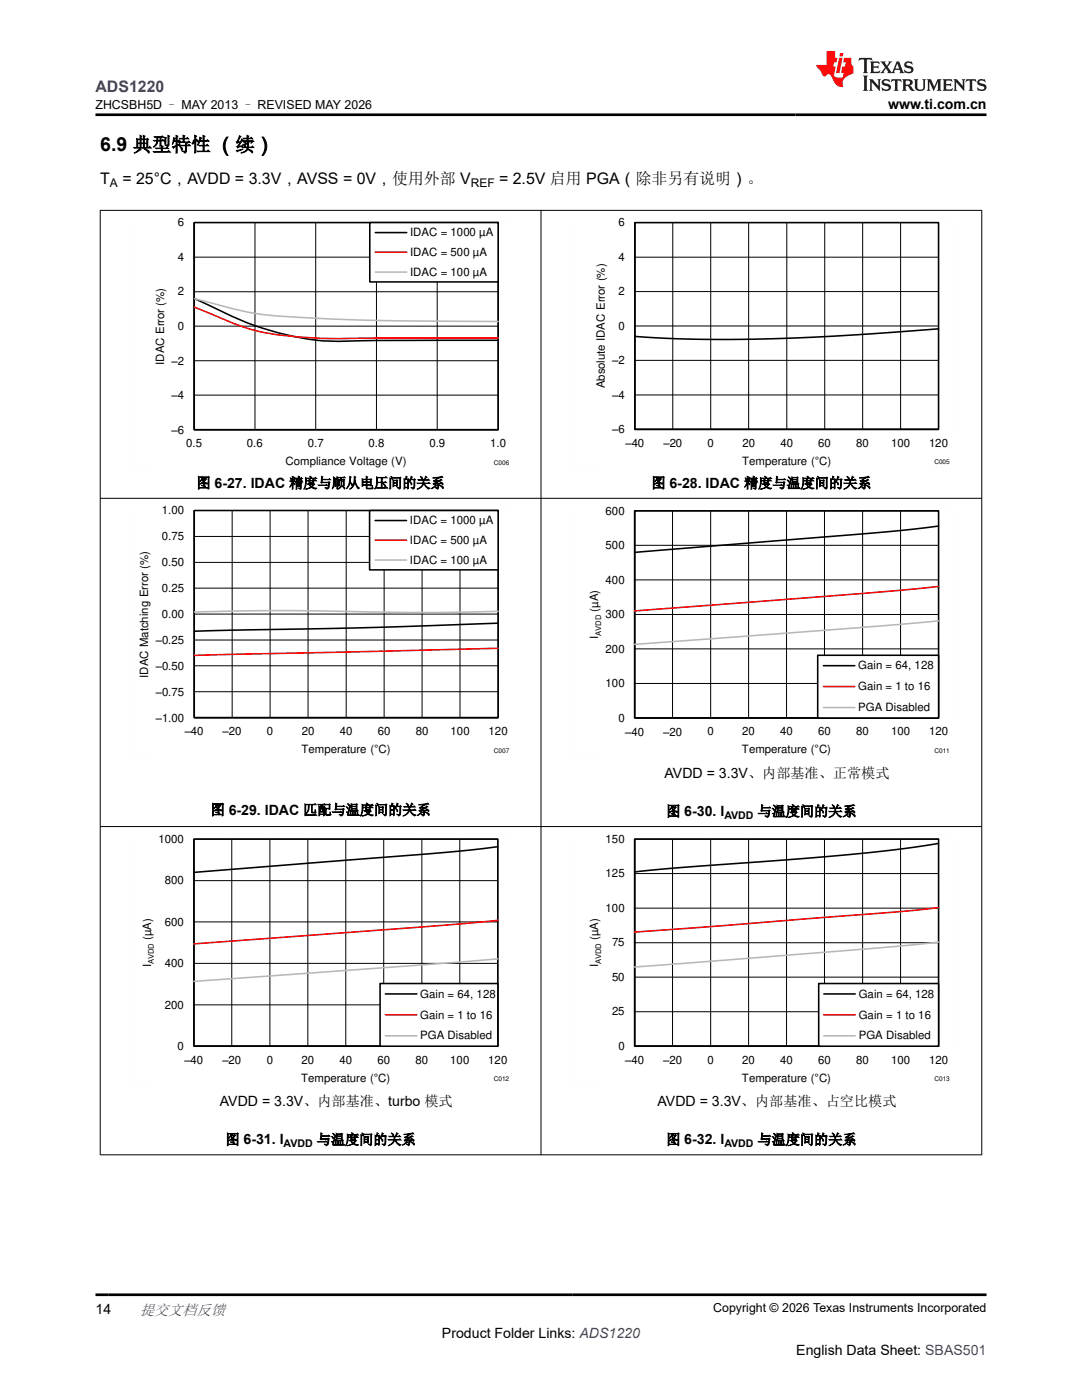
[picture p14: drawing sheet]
<svg xmlns="http://www.w3.org/2000/svg" width="216mm" height="279mm" viewBox="0 0 216 279" stroke-linecap="round" stroke-linejoin="round" font-family="sans-serif">
<defs><g id="words">
<text font-size="3.9" x="20" y="30.2">6.9 典型特性 （续）</text>
<text font-size="3.2" fill="#00f" x="19" y="18.3">ADS1220</text>
<g font-size="3.2">
<text x="20" y="36.7">T</text>
<text x="24.4" y="36.7">= 25°C，AVDD = 3.3V，AVSS = 0V，使用外部 V</text>
<text x="99.6" y="36.7">= 2.5V 启用 PGA（除非另有说明）。</text>
</g>
<text font-size="3" fill="#00f" x="27.9" y="262.4">提交文档反馈</text>
<g font-size="2.8">
<text x="177.2" y="21.7">www.ti.com.cn</text>
<text x="39.2" y="97.4">图 6-27. IDAC 精度与顺从电压间的关系</text>
<text x="130" y="97.4">图 6-28. IDAC 精度与温度间的关系</text>
<text x="132.6" y="155.3">AVDD = 3.3V、内部基准、正常模式</text>
<text x="42" y="162.6">图 6-29. IDAC 匹配与温度间的关系</text>
<text x="132.9" y="162.9">图 6-30. I</text>
<text x="151.2" y="162.9">与温度间的关系</text>
<text x="43.9" y="220.8">AVDD = 3.3V、内部基准、turbo 模式</text>
<text x="131.2" y="220.8">AVDD = 3.3V、内部基准、占空比模式</text>
<text x="45" y="228.4">图 6-31. I</text>
<text x="63.2" y="228.4">与温度间的关系</text>
<text x="132.9" y="228.4">图 6-32. I</text>
<text x="151.2" y="228.4">与温度间的关系</text>
<text x="19" y="262.1">14</text>
<text x="88.2" y="266.9">Product Folder Links: ADS1220</text>
<text x="158.9" y="270.3">English Data Sheet: SBAS501</text>
</g>
<g font-size="2.5">
<text x="19" y="21.8">ZHCSBH5D – MAY 2013 – REVISED MAY 2026</text>
<text x="142.3" y="261.8">Copyright © 2026 Texas Instruments Incorporated</text>
</g>
<g font-size="2.4">
<text x="21.9" y="37.3">A</text>
<text x="93.9" y="37.3">REF</text>
</g>
<g font-size="2.3">
<text x="35.5" y="45.2">6</text>
<text x="81.8" y="47.2">IDAC = 1000 µA</text>
<text x="123.4" y="45.2">6</text>
<text x="35.5" y="52.1">4</text>
<text x="81.8" y="51.1">IDAC = 500 µA</text>
<text x="123.4" y="52.1">4</text>
<text x="35.5" y="59">2</text>
<text x="81.8" y="55">IDAC = 100 µA</text>
<text x="123.4" y="58.9">2</text>
<text x="35.5" y="65.8">0</text>
<text x="123.4" y="65.8">0</text>
<text x="32.8" y="72.8" transform="rotate(-90 32.8 72.8)">IDAC Error (%)</text>
<text x="34.2" y="72.8">±2</text>
<text x="120.7" y="77.5" transform="rotate(-90 120.7 77.5)">Absolute IDAC Error (%)</text>
<text x="122.2" y="72.7">±2</text>
<text x="34.2" y="79.6">±4</text>
<text x="122.2" y="79.6">±4</text>
<text x="34.2" y="86.5">±6</text>
<text x="37.2" y="89.2">0.5</text>
<text x="49.3" y="89.2">0.6</text>
<text x="61.4" y="89.2">0.7</text>
<text x="73.5" y="89.2">0.8</text>
<text x="85.7" y="89.2">0.9</text>
<text x="97.8" y="89.2">1.0</text>
<text x="122.2" y="86.5">±6</text>
<text x="124.8" y="89.2">±40</text>
<text x="132.4" y="89.2">±20</text>
<text x="141.2" y="89.2">0</text>
<text x="148.1" y="89.2">20</text>
<text x="155.7" y="89.2">40</text>
<text x="163.3" y="89.2">60</text>
<text x="170.9" y="89.2">80</text>
<text x="177.8" y="89.2">100</text>
<text x="185.4" y="89.2">120</text>
<text x="57" y="92.8">Compliance Voltage (V)</text>
<text x="148.1" y="92.8">Temperature (ÉC)</text>
<text x="32.3" y="107.8">0.75</text>
<text x="32.3" y="102.6">1.00</text>
<text x="81.8" y="104.6">IDAC = 1000 µA</text>
<text x="120.8" y="102.7">600</text>
<text x="32.3" y="113">0.50</text>
<text x="81.8" y="108.6">IDAC = 500 µA</text>
<text x="81.8" y="112.5">IDAC = 100 µA</text>
<text x="120.8" y="109.6">500</text>
<text x="32.3" y="118.1">0.25</text>
<text x="120.8" y="116.5">400</text>
<text x="32.3" y="123.3">0.00</text>
<text x="119.4" y="122.1" transform="rotate(-90 119.4 122.1)">(µA)</text>
<text x="120.8" y="123.4">300</text>
<text x="31.1" y="128.5">±0.25</text>
<text x="119.4" y="127.6" transform="rotate(-90 119.4 127.6)">I</text>
<text x="120.8" y="130.2">200</text>
<text x="29.6" y="135.2" transform="rotate(-90 29.6 135.2)">IDAC Matching Error (%)</text>
<text x="31.1" y="133.7">±0.50</text>
<text x="120.8" y="137.1">100</text>
<text x="171.2" y="133.6">Gain = 64, 128</text>
<text x="171.2" y="137.8">Gain = 1 to 16</text>
<text x="31.1" y="138.8">±0.75</text>
<text x="171.2" y="141.9">PGA Disabled</text>
<text x="31.1" y="144">±1.00</text>
<text x="36.9" y="146.8">±40</text>
<text x="44.4" y="146.8">±20</text>
<text x="53.3" y="146.7">0</text>
<text x="60.2" y="146.7">20</text>
<text x="67.8" y="146.7">40</text>
<text x="75.4" y="146.7">60</text>
<text x="83" y="146.7">80</text>
<text x="89.9" y="146.7">100</text>
<text x="97.5" y="146.7">120</text>
<text x="123.4" y="144">0</text>
<text x="124.7" y="146.8">±40</text>
<text x="132.3" y="146.8">±20</text>
<text x="141.2" y="146.8">0</text>
<text x="148.1" y="146.8">20</text>
<text x="155.7" y="146.8">40</text>
<text x="163.3" y="146.8">60</text>
<text x="170.9" y="146.8">80</text>
<text x="177.8" y="146.8">100</text>
<text x="185.4" y="146.8">120</text>
<text x="60.2" y="150.3">Temperature (ÉC)</text>
<text x="148.1" y="150.4">Temperature (ÉC)</text>
<text x="31.6" y="168.2">1000</text>
<text x="120.8" y="168.2">150</text>
<text x="32.9" y="176.5">800</text>
<text x="120.8" y="175.1">125</text>
<text x="32.9" y="184.7">600</text>
<text x="120.8" y="182">100</text>
<text x="30.2" y="187.6" transform="rotate(-90 30.2 187.6)">(µA)</text>
<text x="119.4" y="187.6" transform="rotate(-90 119.4 187.6)">(µA)</text>
<text x="122.1" y="188.9">75</text>
<text x="30.2" y="193.1" transform="rotate(-90 30.2 193.1)">I</text>
<text x="32.9" y="193">400</text>
<text x="119.4" y="193.1" transform="rotate(-90 119.4 193.1)">I</text>
<text x="122.1" y="195.8">50</text>
<text x="32.9" y="201.3">200</text>
<text x="83.8" y="199.1">Gain = 64, 128</text>
<text x="83.8" y="203.3">Gain = 1 to 16</text>
<text x="122.1" y="202.6">25</text>
<text x="171.4" y="199.1">Gain = 64, 128</text>
<text x="171.4" y="203.3">Gain = 1 to 16</text>
<text x="35.4" y="209.5">0</text>
<text x="83.8" y="207.4">PGA Disabled</text>
<text x="123.4" y="209.5">0</text>
<text x="171.4" y="207.4">PGA Disabled</text>
<text x="36.8" y="212.3">±40</text>
<text x="44.4" y="212.3">±20</text>
<text x="53.2" y="212.3">0</text>
<text x="60.1" y="215.9">Temperature (ÉC)</text>
<text x="60.2" y="212.3">20</text>
<text x="67.7" y="212.3">40</text>
<text x="75.3" y="212.3">60</text>
<text x="82.9" y="212.3">80</text>
<text x="89.8" y="212.3">100</text>
<text x="97.4" y="212.3">120</text>
<text x="124.7" y="212.3">±40</text>
<text x="132.3" y="212.3">±20</text>
<text x="141.2" y="212.3">0</text>
<text x="148.1" y="215.9">Temperature (ÉC)</text>
<text x="148.1" y="212.3">20</text>
<text x="155.7" y="212.3">40</text>
<text x="163.3" y="212.3">60</text>
<text x="170.9" y="212.3">80</text>
<text x="177.8" y="212.3">100</text>
<text x="185.4" y="212.3">120</text>
</g>
<g font-size="2.1">
<text x="144.5" y="163.4">AVDD</text>
<text x="56.6" y="229">AVDD</text>
<text x="144.5" y="229">AVDD</text>
</g>
<g font-size="1.5">
<text x="119.9" y="127" transform="rotate(-90 119.9 127)">AVDD</text>
<text x="30.7" y="192.5" transform="rotate(-90 30.7 192.5)">AVDD</text>
<text x="119.9" y="192.5" transform="rotate(-90 119.9 192.5)">AVDD</text>
</g>
<g font-size="1.3">
<text x="98.6" y="92.7">C006</text>
<text x="186.4" y="92.7">C005</text>
<text x="98.6" y="150.2">C007</text>
<text x="186.5" y="150.2">C011</text>
<text x="98.5" y="215.7">C012</text>
<text x="186.5" y="215.7">C013</text>
</g>
</g></defs>
<path d="M38.8 58.2h60.6M38.8 51.3h60.6M50.9 44.4v41.4M63 44.4v41.4M75.1 44.4v41.4M87.2 44.4v41.4M38.8 78.9h60.6M38.8 72h60.6M38.8 65.1h60.6M38.8 85.8v-41.4h60.6v41.4" fill="none" stroke="#000" stroke-width=".2"/>
<path d="M38.7 59.5l2.2 1.1a63.3 63.3 0 0 0 22.1 7.3 148.9 148.9 0 0 0 14.3 0h22.1M38.8 44.4h60.6v41.4h-60.6zM38.8 44.4v41.4h60.6" fill="none" stroke="#000" stroke-width=".31"/>
<path d="M38.7 61.3l3.3 1.3a45.2 45.2 0 0 0 19.9 4.8l5.5 .2 32-.1" fill="none" stroke="#f00" stroke-width=".31"/>
<path d="M38.7 59.6l2.2 .5a68.6 68.6 0 0 0 21 3.3l14.3 .6 23.2 .2" fill="none" stroke="#b8b8b8" stroke-width=".31"/>
<path d="M73.8 44.4h25.6v11.9h-25.6z" fill-rule="evenodd" fill="#fff"/>
<path d="M73.8 44.4h25.6v11.9h-25.6zM74.9 46.4h6.3M126.7 44.4h60.6v41.3h-60.6zM126.7 44.4v41.3h60.6M187.3 65.6l-19.7 1.4-14.8 .6-14 .1-12.1-.6M38.8 101.9h60.6v41.3h-60.6zM38.8 101.9v41.3h60.6M99.4 124.4l-25.8 .9-34.9 .7" fill="none" stroke="#000" stroke-width=".31"/>
<path d="M74.9 50.3h6.3M99.4 129.4l-60.7 1.4" fill="none" stroke="#f00" stroke-width=".31"/>
<path d="M74.9 54.3h6.3M99.4 122l-15.9 .2-28.1-.3-16.7 .2" fill="none" stroke="#b8b8b8" stroke-width=".31"/>
<path d="M25.7 43.5v50M37.5 43.5h64.7M102.2 43.5v43.4M113.7 43.5v50M125.4 43.5h64.8M190.2 43.5v43.4M25.7 93.4h6M96.3 93.4h5.9M113.7 93.4h5.9M184.2 93.4h6" fill="none" stroke="#fefefe" stroke-width=".2" stroke-dasharray=".4 .1" stroke-linecap="butt"/>
<g fill="none" stroke="#000" stroke-width=".2">
<path d="M126.7 58.2h60.6M126.7 51.3h60.6M126.7 44.4h60.6v41.3M134.2 44.4v41.3M141.8 44.4v41.3M149.4 44.4v41.3M157 44.4v41.3M164.6 44.4v41.3M172.1 44.4v41.3M179.7 44.4v41.3M126.7 78.8h60.6M126.7 71.9h60.6"/>
<path d="M126.7 65.1h60.6M38.8 117.4h60.6M38.8 112.2h60.6M38.8 107.1h60.6M38.8 101.9h60.6v41.3M46.3 101.9v41.3M53.9 101.9v41.3M61.5 101.9v41.3M69.1 101.9v41.3M76.6 101.9v41.3M84.2 101.9v41.3M91.8 101.9v41.3"/>
<path d="M38.8 138h60.6M38.8 132.9h60.6M38.8 127.7h60.6M38.8 122.6h60.6"/>
</g>
<path d="M73.7 101.9h25.7v11.8h-25.7z" fill-rule="evenodd" fill="#fff"/>
<path d="M73.7 101.9h25.7v11.8h-25.7zM74.8 103.9h6.3M126.6 101.9h60.7v41.4h-60.7zM126.6 101.9v41.4h60.7M187.3 105l-12.5 1.3-48.2 3.9" fill="none" stroke="#000" stroke-width=".31"/>
<path d="M74.8 107.8h6.3M187.3 117l-13.3 1.3-47.4 3.6" fill="none" stroke="#f00" stroke-width=".31"/>
<path d="M74.8 111.8h6.3M187.3 123.9l-15.9 1.4-44.8 3.3" fill="none" stroke="#b8b8b8" stroke-width=".31"/>
<path d="M25.7 100.9v50M37.5 100.9h64.7M102.2 100.9v43.4M25.7 150.9h6M96.3 150.9h5.9" fill="none" stroke="#fefefe" stroke-width=".2" stroke-dasharray=".4 .1" stroke-linecap="butt"/>
<g fill="none" stroke="#000" stroke-width=".2">
<path d="M126.6 102h60.7v41.3h-60.7M126.6 115.7h60.7M126.6 108.8h60.7M134.2 102v41.3M141.8 102v41.3M149.4 102v41.3M156.9 102v41.3M164.5 102v41.3M172.1 102v41.3M179.7 102v41.3M126.6 136.4h60.7M126.6 129.5h60.7"/>
<path d="M126.6 122.6h60.7"/>
</g>
<path d="M163.2 130.8h24.1v12.5h-24.1z" fill-rule="evenodd" fill="#fff"/>
<path d="M163.2 130.8h24.1v12.5h-24.1zM164.3 132.9h6.3M38.7 167.5h60.6v41.3h-60.6zM38.7 167.5v41.3h60.6M99.3 169l-12.1 1.3-48.5 3.8" fill="none" stroke="#000" stroke-width=".31"/>
<path d="M164.3 137h6.3M99.3 183.7l-15.1 1.3-45.5 3.4" fill="none" stroke="#f00" stroke-width=".31"/>
<path d="M164.3 141.2h6.3M99.3 191.4l-60.6 4.5" fill="none" stroke="#b8b8b8" stroke-width=".31"/>
<path d="M113.7 100.9v50M125.4 100.9h64.8M190.2 100.9v43.4M113.7 150.9h5.9M184.2 150.9h6" fill="none" stroke="#fefefe" stroke-width=".2" stroke-dasharray=".4 .1" stroke-linecap="butt"/>
<path d="M38.7 167.5h60.6v41.3h-60.6M38.7 175.8h60.6M46.2 167.5v41.3M53.9 167.5v41.3M61.4 167.5v41.3M69 167.5v41.3M76.6 167.5v41.3M84.2 167.5v41.3M91.7 167.5v41.3M38.7 192.3h60.6M38.7 184h60.6M38.7 200.5h60.6" fill="none" stroke="#000" stroke-width=".2"/>
<path d="M75.8 196.3h23.5v12.5h-23.5z" fill-rule="evenodd" fill="#fff"/>
<path d="M126.6 167.5h60.7v41.3h-60.7zM126.6 167.5v41.3h60.7M187.3 168.3l-8 1.2-9.1 1-34.9 2.7-8.7 .8M75.8 196.3h23.5v12.5h-23.5zM76.9 198.4h6.3" fill="none" stroke="#000" stroke-width=".31"/>
<path d="M187.3 181.1l-8.7 .9-52 4M76.9 202.5h6.3" fill="none" stroke="#f00" stroke-width=".31"/>
<path d="M187.3 188l-15.2 1.4-45.5 3.6M76.9 206.7h6.3" fill="none" stroke="#b8b8b8" stroke-width=".31"/>
<path d="M25.7 166.4v50M37.5 166.5h64.7M102.2 166.5v43.4M25.7 216.4h6M96.3 216.4h5.9" fill="none" stroke="#fefefe" stroke-width=".2" stroke-dasharray=".4 .1" stroke-linecap="butt"/>
<g fill="none" stroke="#000" stroke-width=".2">
<path d="M126.6 167.5h60.7v41.3h-60.7M126.6 174.3h60.7M134.2 167.5v41.3M141.8 167.5v41.3M149.4 167.5v41.3M156.9 167.5v41.3M164.5 167.5v41.3M172.1 167.5v41.3M179.7 167.5v41.3M126.6 195h60.7M126.6 188.1h60.7M126.6 181.2h60.7"/>
<path d="M126.6 201.9h60.7"/>
</g>
<path d="M163.4 196.3h23.9v12.5h-23.9z" fill-rule="evenodd" fill="#fff"/>
<path d="M163.4 196.3h23.9v12.5h-23.9zM164.4 198.4h6.3" fill="none" stroke="#000" stroke-width=".31"/>
<path d="M164.4 202.5h6.3" fill="none" stroke="#f00" stroke-width=".31"/>
<path d="M164.4 206.7h6.3" fill="none" stroke="#b8b8b8" stroke-width=".31"/>
<path d="M113.7 166.4v50M125.4 166.5h64.8M190.2 166.5v43.4M113.7 216.4h5.9M184.2 216.4h6" fill="none" stroke="#fefefe" stroke-width=".2" stroke-dasharray=".4 .1" stroke-linecap="butt"/>
<path d="M19.9 42h176.1M20 41.9v188.6M107.9 41.9v188.6M195.9 41.9v188.6M19.9 99.4h176.1M19.9 165h176.1M19.9 230.5h176.1" fill="none" stroke="#000" stroke-width=".2"/>
<path d="M171.5 11.6l-.2 .5 .5-.2h.6v.1v2.2l-.2 .4h1l-.2-.4v-2.2v-.1h.5l.6 .2-.2-.5zM173.6 12.3l.2 .4v1.5l-.2 .4h1.9l.1-.6a1.08 1.08 0 0 1-1.3 .2v-.7h.6l.4 .2v-.7l-.4 .2h-.6v-.5l.2-.2a1 1 0 0 1 1 .3l-.1-.5zM175.7 12.3l.9 1.1-1 1.2h.9l-.2-.2 .5-.8 .4 .8-.2 .2h1.6l-.2-.2 .2-.5h.9l.1 .5-.1 .2h.9l-.2-.3-.8-2h-.5l-.9 2.2-.9-1.1 .9-1.1h-.8l.2 .2-.4 .6-.4-.6 .2-.2zM179 12.7l.4 1h-.7zM180.7 12.4a.65 .65 0 0 0-.2 .7 .65 .65 0 0 0 .6 .5l.6 .1 .1 .3a.79 .79 0 0 1-.7 .4 .79 .79 0 0 1-.7-.5l.1 .7 .2-.1a.93 .93 0 0 0 1.1 .1 .93 .93 0 0 0 .4-1 1.46 1.46 0 0 0-1.2-.6l-.1-.3a1.09 1.09 0 0 1 1.2 .2l-.2-.6-.1 .1-.5-.2zM172.2 15.1l.2 .4v2.2l-.2 .4h1l-.2-.4v-2.2l.2-.4zM173.4 15.8l.2 .4v1.5l-.2 .4h.8l-.3-.4 .1-1.3 1.6 1.8v-2l.2-.4h-.7l.1 .2 .1 1.1-1.2-1.3zM176.2 15.9a.65 .65 0 0 0-.2 .8 .65 .65 0 0 0 .6 .4l.6 .2 .1 .2a.79 .79 0 0 1-.7 .4 .79 .79 0 0 1-.7-.5l.1 .7 .2-.1a.93 .93 0 0 0 1.1 .1 .93 .93 0 0 0 .4-.9 1.46 1.46 0 0 0-1.2-.6l-.1-.4a1.09 1.09 0 0 1 1.2 .2l-.1-.6-.2 .1-.5-.1zM177.9 15.8l-.1 .6a.63 .63 0 0 1 .8-.3v1.6l-.3 .4h1l-.2-.4v-1.6a.66 .66 0 0 1 .8 .3l-.1-.6zM180 15.8l.2 .4v1.5l-.2 .4h1l-.2-.2-.1-.7h.5l.1 .2a.79 .79 0 0 0 1.2 .6l-1-.9a.61 .61 0 0 0 .6-.6 .61 .61 0 0 0-.5-.7zM180.8 16.1h.1a.47 .47 0 0 1 .5 .1 .47 .47 0 0 1 .1 .5l-.1 .1-.7 .1zM182.3 15.8l.2 .2a2.27 2.27 0 0 0 .4 2 1.04 1.04 0 0 0 1.7-.7v-1.3l.2-.2h-.8l.2 .4v1.1a.6 .6 0 0 1-.6 .6 .6 .6 0 0 1-.6-.6v-1.1l.3-.4zM184.9 15.8l.2 .4v1.5l-.2 .4h.8l-.3-.4v-1.4l.9 1.9 .9-1.9v1.4l-.3 .4h1l-.2-.4v-1.5l.2-.4h-.8l-.7 1.5-.6-1.5zM188.1 15.8l.2 .4v1.5l-.2 .4h1.9l.1-.6a1.09 1.09 0 0 1-1.3 .2v-.7h.6l.4 .2v-.6l-.4 .2h-.6v-.6l.2-.1a1.01 1.01 0 0 1 1 .3l-.1-.6zM190.2 15.8l.3 .4v1.5l-.3 .4h.8l-.2-.4v-1.3l1.6 1.8v-2l.2-.4h-.7l.2 .2v1.1l-1.2-1.3zM192.8 15.8l-.1 .6a.63 .63 0 0 1 .8-.3v1.6l-.3 .4h1l-.2-.4v-1.6a.66 .66 0 0 1 .8 .3l-.1-.6zM195.2 15.9a.65 .65 0 0 0-.2 .8 .65 .65 0 0 0 .6 .4l.6 .2 .2 .2a.79 .79 0 0 1-.7 .4 .79 .79 0 0 1-.7-.5l.1 .7 .2-.1a.93 .93 0 0 0 1 .1 .93 .93 0 0 0 .5-.9 1.46 1.46 0 0 0-1.3-.6v-.4a1.09 1.09 0 0 1 1.2 .2l-.2-.6-.2 .1-.5-.1z" fill="#231f20"/>
<path d="M164.9 10.2v2.8h-2l.1 .3 .8 1a.95 .95 0 0 0 1 .9 .59 .59 0 0 1 .5-.4 .59 .59 0 0 1 .5 .4l.4 .7a1.59 1.59 0 0 0 2.1 1.4 1.61 1.61 0 0 1 1-2.3l1-.3-.1-1.5a1.59 1.59 0 0 1-.3-1.7h-1.5l-.2 .9h.6l-.2 .9h-.5l-.2 1v.2l.4 .1-.1 .9h-.7a.73 .73 0 0 1-1-.7l.3-1.5h-.5l.1-.9h.5l.2-.9h-.5v-1.3zM167.4 11.5l-.6 3.1h.7l.6-3.1zM167.6 10.6l-.1 .6h.7l.1-.6z" fill="#ed1c24"/>
<path d="M19 22.9h177.8M19 258.4h177.8" fill="none" stroke="#000" stroke-width=".53"/>
<use href="#words"/>
</svg>
